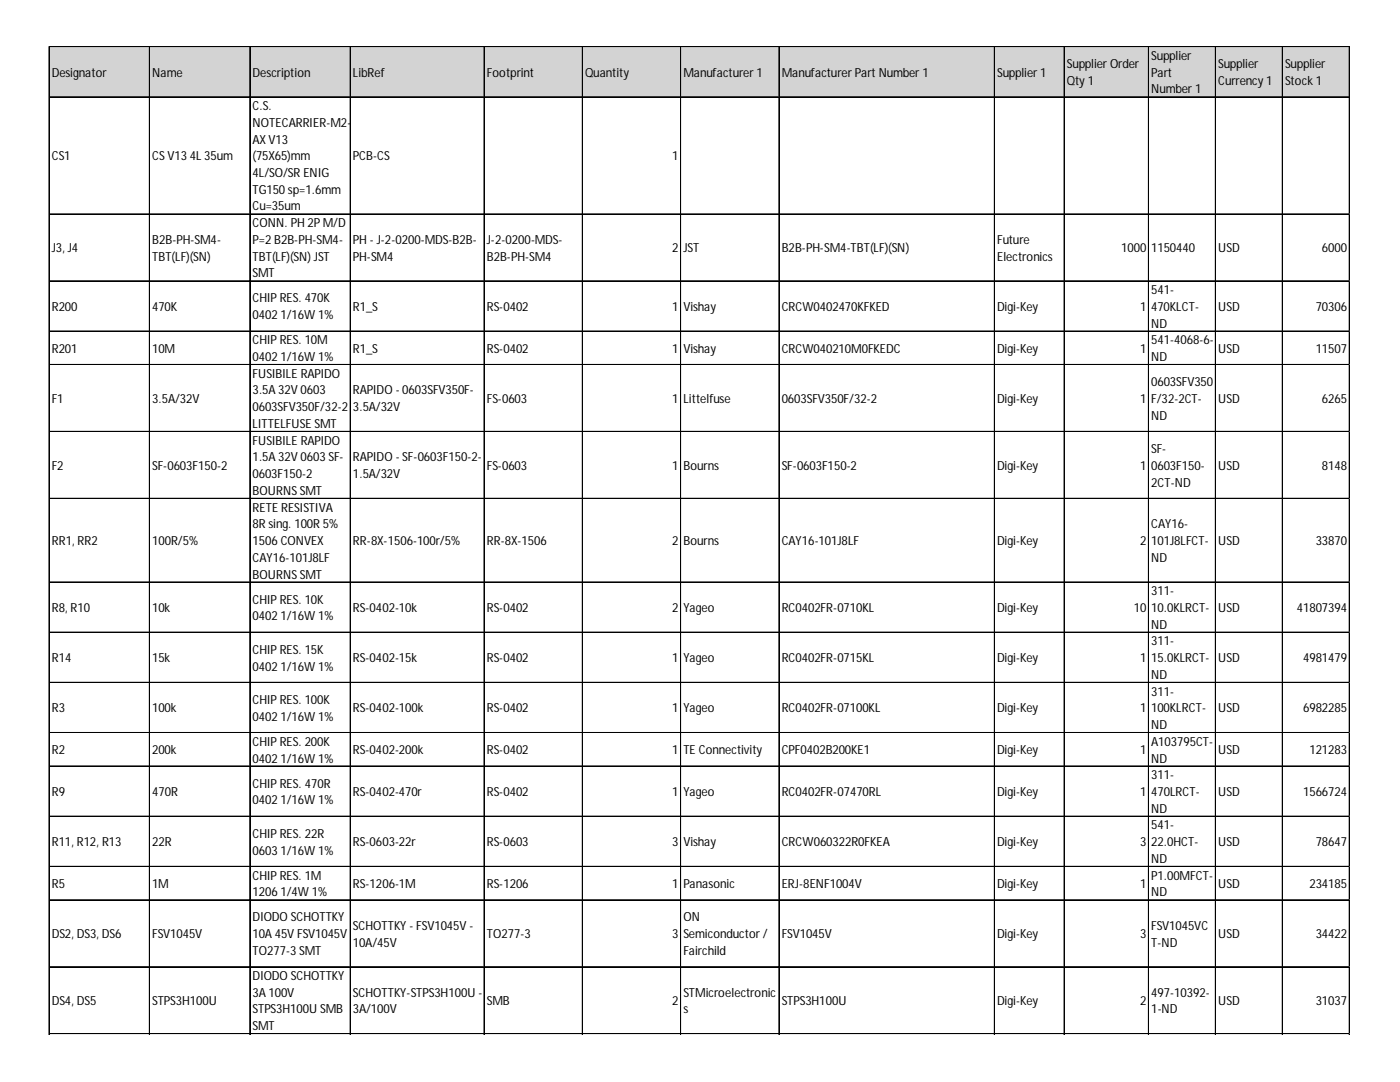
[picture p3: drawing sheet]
<svg xmlns="http://www.w3.org/2000/svg" width="279mm" height="216mm" viewBox="0 0 279 216" stroke-linecap="round" stroke-linejoin="round" font-family="sans-serif">
<defs><g id="words">
<g font-size="2.5">
<text x="229.7" y="12">Supplier</text>
<text x="10.3" y="15.3">Designator</text>
<text x="30.4" y="15.3">Name</text>
<text x="50.4" y="15.3">Description</text>
<text x="70.4" y="15.3">LibRef</text>
<text x="97.1" y="15.3">Footprint</text>
<text x="116.8" y="15.3">Quantity</text>
<text x="136.4" y="15.3">Manufacturer 1</text>
<text x="156" y="15.3">Manufacturer Part Number 1</text>
<text x="199" y="15.3">Supplier 1</text>
<text x="212.9" y="13.6">Supplier Order</text>
<text x="212.9" y="17">Qty 1</text>
<text x="229.7" y="15.3">Part</text>
<text x="243.1" y="13.6">Supplier</text>
<text x="243.1" y="17">Currency 1</text>
<text x="256.5" y="13.6">Supplier</text>
<text x="256.5" y="17">Stock 1</text>
<text x="50.4" y="22">C.S.</text>
<text x="229.7" y="18.6">Number 1</text>
<text x="50.4" y="25.3">NOTECARRIER-M2-</text>
<text x="50.4" y="28.6">AX V13</text>
<text x="10.3" y="32">CS1</text>
<text x="30.4" y="32">CS V13 4L 35um</text>
<text x="50.4" y="32">(75X65)mm</text>
<text x="50.4" y="35.3">4L/SO/SR ENIG</text>
<text x="70.4" y="32">PCB-CS</text>
<text x="134.2" y="32">1</text>
<text x="50.4" y="38.7">TG150 sp=1.6mm</text>
<text x="50.4" y="42">Cu=35um</text>
<text x="50.4" y="45.3">CONN. PH 2P M/D</text>
<text x="10.3" y="50.3">J3, J4</text>
<text x="30.4" y="48.7">B2B-PH-SM4-</text>
<text x="30.4" y="52">TBT(LF)(SN)</text>
<text x="50.4" y="48.7">P=2 B2B-PH-SM4-</text>
<text x="50.4" y="52">TBT(LF)(SN) JST</text>
<text x="70.4" y="48.7">PH - J-2-0200-MDS-B2B-</text>
<text x="70.4" y="52">PH-SM4</text>
<text x="97.1" y="48.7">J-2-0200-MDS-</text>
<text x="97.1" y="52">B2B-PH-SM4</text>
<text x="134.2" y="50.3">2</text>
<text x="136.4" y="50.3">JST</text>
<text x="156" y="50.3">B2B-PH-SM4-TBT(LF)(SN)</text>
<text x="199" y="48.7">Future</text>
<text x="199" y="52">Electronics</text>
<text x="223.8" y="50.3">1000</text>
<text x="229.7" y="50.3">1150440</text>
<text x="243.1" y="50.3">USD</text>
<text x="263.8" y="50.3">6000</text>
<text x="50.4" y="55.4">SMT</text>
<text x="229.7" y="58.7">541-</text>
<text x="10.3" y="62">R200</text>
<text x="30.4" y="62">470K</text>
<text x="50.4" y="60.4">CHIP RES. 470K</text>
<text x="50.4" y="63.7">0402 1/16W 1%</text>
<text x="70.4" y="62">R1_S</text>
<text x="97.1" y="62">RS-0402</text>
<text x="134.2" y="62">1</text>
<text x="136.4" y="62">Vishay</text>
<text x="156" y="62">CRCW0402470KFKED</text>
<text x="199" y="62">Digi-Key</text>
<text x="227.5" y="62">1</text>
<text x="229.7" y="62">470KLCT-</text>
<text x="229.7" y="65.4">ND</text>
<text x="243.1" y="62">USD</text>
<text x="262.6" y="62">70306</text>
<text x="10.3" y="70.4">R201</text>
<text x="30.4" y="70.4">10M</text>
<text x="50.4" y="68.7">CHIP RES. 10M</text>
<text x="70.4" y="70.4">R1_S</text>
<text x="97.1" y="70.4">RS-0402</text>
<text x="134.2" y="70.4">1</text>
<text x="136.4" y="70.4">Vishay</text>
<text x="156" y="70.4">CRCW040210M0FKEDC</text>
<text x="199" y="70.4">Digi-Key</text>
<text x="227.5" y="70.4">1</text>
<text x="229.7" y="68.7">541-4068-6-</text>
<text x="243.1" y="70.4">USD</text>
<text x="262.6" y="70.4">11507</text>
<text x="50.4" y="72">0402 1/16W 1%</text>
<text x="50.4" y="75.4">FUSIBILE RAPIDO</text>
<text x="229.7" y="72">ND</text>
<text x="229.7" y="77">0603SFV350</text>
<text x="10.3" y="80.4">F1</text>
<text x="30.4" y="80.4">3.5A/32V</text>
<text x="50.4" y="78.7">3.5A 32V 0603</text>
<text x="50.4" y="82.1">0603SFV350F/32-2</text>
<text x="70.4" y="78.7">RAPIDO - 0603SFV350F-</text>
<text x="70.4" y="82.1">3.5A/32V</text>
<text x="97.1" y="80.4">FS-0603</text>
<text x="134.2" y="80.4">1</text>
<text x="136.4" y="80.4">Littelfuse</text>
<text x="156" y="80.4">0603SFV350F/32-2</text>
<text x="199" y="80.4">Digi-Key</text>
<text x="227.5" y="80.4">1</text>
<text x="229.7" y="80.4">F/32-2CT-</text>
<text x="229.7" y="83.7">ND</text>
<text x="243.1" y="80.4">USD</text>
<text x="263.8" y="80.4">6265</text>
<text x="50.4" y="85.4">LITTELFUSE SMT</text>
<text x="50.4" y="88.7">FUSIBILE RAPIDO</text>
<text x="10.3" y="93.7">F2</text>
<text x="30.4" y="93.7">SF-0603F150-2</text>
<text x="50.4" y="92.1">1.5A 32V 0603 SF-</text>
<text x="50.4" y="95.4">0603F150-2</text>
<text x="70.4" y="92.1">RAPIDO - SF-0603F150-2-</text>
<text x="70.4" y="95.4">1.5A/32V</text>
<text x="97.1" y="93.7">FS-0603</text>
<text x="134.2" y="93.7">1</text>
<text x="136.4" y="93.7">Bourns</text>
<text x="156" y="93.7">SF-0603F150-2</text>
<text x="199" y="93.7">Digi-Key</text>
<text x="227.5" y="93.7">1</text>
<text x="229.7" y="90.4">SF-</text>
<text x="229.7" y="93.7">0603F150-</text>
<text x="243.1" y="93.7">USD</text>
<text x="263.8" y="93.7">8148</text>
<text x="50.4" y="98.7">BOURNS SMT</text>
<text x="229.7" y="97.1">2CT-ND</text>
<text x="50.4" y="102.1">RETE RESISTIVA</text>
<text x="50.4" y="105.4">8R sing. 100R 5%</text>
<text x="229.7" y="105.4">CAY16-</text>
<text x="10.3" y="108.8">RR1, RR2</text>
<text x="30.4" y="108.8">100R/5%</text>
<text x="50.4" y="108.8">1506 CONVEX</text>
<text x="50.4" y="112.1">CAY16-101J8LF</text>
<text x="70.4" y="108.8">RR-8X-1506-100r/5%</text>
<text x="97.1" y="108.8">RR-8X-1506</text>
<text x="134.2" y="108.8">2</text>
<text x="136.4" y="108.8">Bourns</text>
<text x="156" y="108.8">CAY16-101J8LF</text>
<text x="199" y="108.8">Digi-Key</text>
<text x="227.5" y="108.8">2</text>
<text x="229.7" y="108.8">101J8LFCT-</text>
<text x="229.7" y="112.1">ND</text>
<text x="243.1" y="108.8">USD</text>
<text x="262.6" y="108.8">33870</text>
<text x="50.4" y="115.4">BOURNS SMT</text>
<text x="229.7" y="118.8">311-</text>
<text x="10.3" y="122.1">R8, R10</text>
<text x="30.4" y="122.1">10k</text>
<text x="50.4" y="120.4">CHIP RES. 10K</text>
<text x="50.4" y="123.8">0402 1/16W 1%</text>
<text x="70.4" y="122.1">RS-0402-10k</text>
<text x="97.1" y="122.1">RS-0402</text>
<text x="134.2" y="122.1">2</text>
<text x="136.4" y="122.1">Yageo</text>
<text x="156" y="122.1">RC0402FR-0710KL</text>
<text x="199" y="122.1">Digi-Key</text>
<text x="226.3" y="122.1">10</text>
<text x="229.7" y="122.1">10.0KLRCT-</text>
<text x="229.7" y="125.5">ND</text>
<text x="243.1" y="122.1">USD</text>
<text x="258.8" y="122.1">41807394</text>
<text x="50.4" y="130.5">CHIP RES. 15K</text>
<text x="229.7" y="128.8">311-</text>
<text x="10.3" y="132.1">R14</text>
<text x="30.4" y="132.1">15k</text>
<text x="50.4" y="133.8">0402 1/16W 1%</text>
<text x="70.4" y="132.1">RS-0402-15k</text>
<text x="97.1" y="132.1">RS-0402</text>
<text x="134.2" y="132.1">1</text>
<text x="136.4" y="132.1">Yageo</text>
<text x="156" y="132.1">RC0402FR-0715KL</text>
<text x="199" y="132.1">Digi-Key</text>
<text x="227.5" y="132.1">1</text>
<text x="229.7" y="132.1">15.0KLRCT-</text>
<text x="229.7" y="135.5">ND</text>
<text x="243.1" y="132.1">USD</text>
<text x="260.1" y="132.1">4981479</text>
<text x="10.3" y="142.1">R3</text>
<text x="30.4" y="142.1">100k</text>
<text x="50.4" y="140.5">CHIP RES. 100K</text>
<text x="50.4" y="143.8">0402 1/16W 1%</text>
<text x="70.4" y="142.1">RS-0402-100k</text>
<text x="97.1" y="142.1">RS-0402</text>
<text x="134.2" y="142.1">1</text>
<text x="136.4" y="142.1">Yageo</text>
<text x="156" y="142.1">RC0402FR-07100KL</text>
<text x="199" y="142.1">Digi-Key</text>
<text x="227.5" y="142.1">1</text>
<text x="229.7" y="138.8">311-</text>
<text x="229.7" y="142.1">100KLRCT-</text>
<text x="243.1" y="142.1">USD</text>
<text x="260.1" y="142.1">6982285</text>
<text x="50.4" y="148.8">CHIP RES. 200K</text>
<text x="229.7" y="145.5">ND</text>
<text x="229.7" y="148.8">A103795CT-</text>
<text x="10.3" y="150.5">R2</text>
<text x="30.4" y="150.5">200k</text>
<text x="50.4" y="152.2">0402 1/16W 1%</text>
<text x="70.4" y="150.5">RS-0402-200k</text>
<text x="97.1" y="150.5">RS-0402</text>
<text x="134.2" y="150.5">1</text>
<text x="136.4" y="150.5">TE Connectivity</text>
<text x="156" y="150.5">CPF0402B200KE1</text>
<text x="199" y="150.5">Digi-Key</text>
<text x="227.5" y="150.5">1</text>
<text x="229.7" y="152.2">ND</text>
<text x="229.7" y="155.5">311-</text>
<text x="243.1" y="150.5">USD</text>
<text x="261.3" y="150.5">121283</text>
<text x="10.3" y="158.8">R9</text>
<text x="30.4" y="158.8">470R</text>
<text x="50.4" y="157.2">CHIP RES. 470R</text>
<text x="50.4" y="160.5">0402 1/16W 1%</text>
<text x="70.4" y="158.8">RS-0402-470r</text>
<text x="97.1" y="158.8">RS-0402</text>
<text x="134.2" y="158.8">1</text>
<text x="136.4" y="158.8">Yageo</text>
<text x="156" y="158.8">RC0402FR-07470RL</text>
<text x="199" y="158.8">Digi-Key</text>
<text x="227.5" y="158.8">1</text>
<text x="229.7" y="158.8">470LRCT-</text>
<text x="243.1" y="158.8">USD</text>
<text x="260.1" y="158.8">1566724</text>
<text x="50.4" y="167.2">CHIP RES. 22R</text>
<text x="229.7" y="162.2">ND</text>
<text x="229.7" y="165.5">541-</text>
<text x="10.3" y="168.8">R11, R12, R13</text>
<text x="30.4" y="168.8">22R</text>
<text x="50.4" y="170.5">0603 1/16W 1%</text>
<text x="70.4" y="168.8">RS-0603-22r</text>
<text x="97.1" y="168.8">RS-0603</text>
<text x="134.2" y="168.8">3</text>
<text x="136.4" y="168.8">Vishay</text>
<text x="156" y="168.8">CRCW060322R0FKEA</text>
<text x="199" y="168.8">Digi-Key</text>
<text x="227.5" y="168.8">3</text>
<text x="229.7" y="168.8">22.0HCT-</text>
<text x="229.7" y="172.2">ND</text>
<text x="243.1" y="168.8">USD</text>
<text x="262.6" y="168.8">78647</text>
<text x="10.3" y="177.2">R5</text>
<text x="30.4" y="177.2">1M</text>
<text x="50.4" y="175.5">CHIP RES. 1M</text>
<text x="50.4" y="178.9">1206 1/4W 1%</text>
<text x="70.4" y="177.2">RS-1206-1M</text>
<text x="97.1" y="177.2">RS-1206</text>
<text x="134.2" y="177.2">1</text>
<text x="136.4" y="177.2">Panasonic</text>
<text x="156" y="177.2">ERJ-8ENF1004V</text>
<text x="199" y="177.2">Digi-Key</text>
<text x="227.5" y="177.2">1</text>
<text x="229.7" y="175.5">P1.00MFCT-</text>
<text x="229.7" y="178.9">ND</text>
<text x="243.1" y="177.2">USD</text>
<text x="261.3" y="177.2">234185</text>
<text x="50.4" y="183.9">DIODO SCHOTTKY</text>
<text x="70.4" y="185.5">SCHOTTKY - FSV1045V -</text>
<text x="136.4" y="183.9">ON</text>
<text x="229.7" y="185.5">FSV1045VC</text>
<text x="10.3" y="187.2">DS2, DS3, DS6</text>
<text x="30.4" y="187.2">FSV1045V</text>
<text x="50.4" y="187.2">10A 45V FSV1045V</text>
<text x="50.4" y="190.5">TO277-3 SMT</text>
<text x="70.4" y="188.9">10A/45V</text>
<text x="97.1" y="187.2">TO277-3</text>
<text x="134.2" y="187.2">3</text>
<text x="136.4" y="187.2">Semiconductor /</text>
<text x="136.4" y="190.5">Fairchild</text>
<text x="156" y="187.2">FSV1045V</text>
<text x="199" y="187.2">Digi-Key</text>
<text x="227.5" y="187.2">3</text>
<text x="229.7" y="188.9">T-ND</text>
<text x="243.1" y="187.2">USD</text>
<text x="262.6" y="187.2">34422</text>
<text x="50.4" y="195.6">DIODO SCHOTTKY</text>
<text x="10.3" y="200.6">DS4, DS5</text>
<text x="30.4" y="200.6">STPS3H100U</text>
<text x="50.4" y="198.9">3A 100V</text>
<text x="50.4" y="202.2">STPS3H100U SMB</text>
<text x="70.4" y="198.9">SCHOTTKY-STPS3H100U -</text>
<text x="70.4" y="202.2">3A/100V</text>
<text x="97.1" y="200.6">SMB</text>
<text x="134.2" y="200.6">2</text>
<text x="136.4" y="198.9">STMicroelectronic</text>
<text x="136.4" y="202.2">s</text>
<text x="156" y="200.6">STPS3H100U</text>
<text x="199" y="200.6">Digi-Key</text>
<text x="227.5" y="200.6">2</text>
<text x="229.7" y="198.9">497-10392-</text>
<text x="229.7" y="202.2">1-ND</text>
<text x="243.1" y="200.6">USD</text>
<text x="262.6" y="200.6">31037</text>
<text x="50.4" y="205.6">SMT</text>
</g>
</g></defs>
<path d="M9.9 9.4h259.5v10h-259.5z" fill="#d3d3d3"/>
<g fill="none" stroke="#000" stroke-width=".2">
<path d="M9.8 9.3v197.1M9.9 9.3h259.5M9.9 9.4h259.5M9.9 19.3h259.5M9.9 19.4h259.5M29.8 9.4v197M29.9 9.4v197M49.8 9.4v197M49.9 9.4v197M69.9 9.4v197M96.6 9.4v197M96.7 9.4v197"/>
<path d="M116.2 9.4v197M116.3 9.4v197M135.8 9.4v197M135.9 9.4v197M155.4 9.4v197M155.5 9.4v197M198.4 9.4v197M198.5 9.4v197M212.4 9.4v197M229.2 9.4v197M229.3 9.4v197M242.5 9.4v197"/>
<path d="M242.6 9.4v197M255.9 9.4v197M256 9.4v197M269.3 9.4v197M9.9 42.7h259.5M9.9 56h259.5M9.9 56.1h259.5M9.9 66h259.5M9.9 66.1h259.5M9.9 72.7h259.5M9.9 72.8h259.5M9.9 86.1h259.5"/>
<path d="M9.9 99.4h259.5M9.9 99.5h259.5M9.9 116.1h259.5M9.9 116.2h259.5M9.9 126.1h259.5M9.9 126.2h259.5M9.9 136.1h259.5M9.9 136.2h259.5M9.9 146.2h259.5M9.9 152.8h259.5M9.9 152.9h259.5M9.9 162.8h259.5"/>
<path d="M9.9 162.9h259.5M9.9 172.9h259.5M9.9 179.5h259.5M9.9 179.6h259.5M9.9 192.9h259.5M9.9 193h259.5M9.9 206.2h259.5M9.9 206.3h259.5"/>
</g>
<path d="M269.4 42.7h.1" fill="none" stroke="#d4d4d4" stroke-width=".2"/>
<path d="M269.4 42.7v.1z" fill="#d4d4d4"/>
<path d="M269.4 56h.1" fill="none" stroke="#d4d4d4" stroke-width=".2"/>
<path d="M269.4 56v.2z" fill="#d4d4d4"/>
<path d="M269.4 66h.1" fill="none" stroke="#d4d4d4" stroke-width=".2"/>
<path d="M269.4 66v.2z" fill="#d4d4d4"/>
<path d="M269.4 72.7h.1" fill="none" stroke="#d4d4d4" stroke-width=".2"/>
<path d="M269.4 72.7v.2z" fill="#d4d4d4"/>
<path d="M269.4 86.1h.1" fill="none" stroke="#d4d4d4" stroke-width=".2"/>
<path d="M269.4 86.1v.1z" fill="#d4d4d4"/>
<path d="M269.4 99.4h.1" fill="none" stroke="#d4d4d4" stroke-width=".2"/>
<path d="M269.4 99.4v.2z" fill="#d4d4d4"/>
<path d="M269.4 116.1h.1" fill="none" stroke="#d4d4d4" stroke-width=".2"/>
<path d="M269.4 116.1v.2z" fill="#d4d4d4"/>
<path d="M269.4 126.1h.1" fill="none" stroke="#d4d4d4" stroke-width=".2"/>
<path d="M269.4 126.1v.2z" fill="#d4d4d4"/>
<path d="M269.4 136.1h.1" fill="none" stroke="#d4d4d4" stroke-width=".2"/>
<path d="M269.4 136.1v.2z" fill="#d4d4d4"/>
<path d="M269.4 146.2h.1" fill="none" stroke="#d4d4d4" stroke-width=".2"/>
<path d="M269.4 146.2v.1z" fill="#d4d4d4"/>
<path d="M269.4 152.8h.1" fill="none" stroke="#d4d4d4" stroke-width=".2"/>
<path d="M269.4 152.8v.2z" fill="#d4d4d4"/>
<path d="M269.4 162.8h.1" fill="none" stroke="#d4d4d4" stroke-width=".2"/>
<path d="M269.4 162.8v.2z" fill="#d4d4d4"/>
<path d="M269.4 172.9h.1" fill="none" stroke="#d4d4d4" stroke-width=".2"/>
<path d="M269.4 172.9v.1z" fill="#d4d4d4"/>
<path d="M269.4 179.5h.1" fill="none" stroke="#d4d4d4" stroke-width=".2"/>
<path d="M269.4 179.5v.2z" fill="#d4d4d4"/>
<path d="M269.4 192.9h.1" fill="none" stroke="#d4d4d4" stroke-width=".2"/>
<path d="M269.4 192.9v.1z" fill="#d4d4d4"/>
<path d="M269.4 206.2h.1" fill="none" stroke="#d4d4d4" stroke-width=".2"/>
<path d="M269.4 206.2v.2z" fill="#d4d4d4"/>
<use href="#words"/>
</svg>
